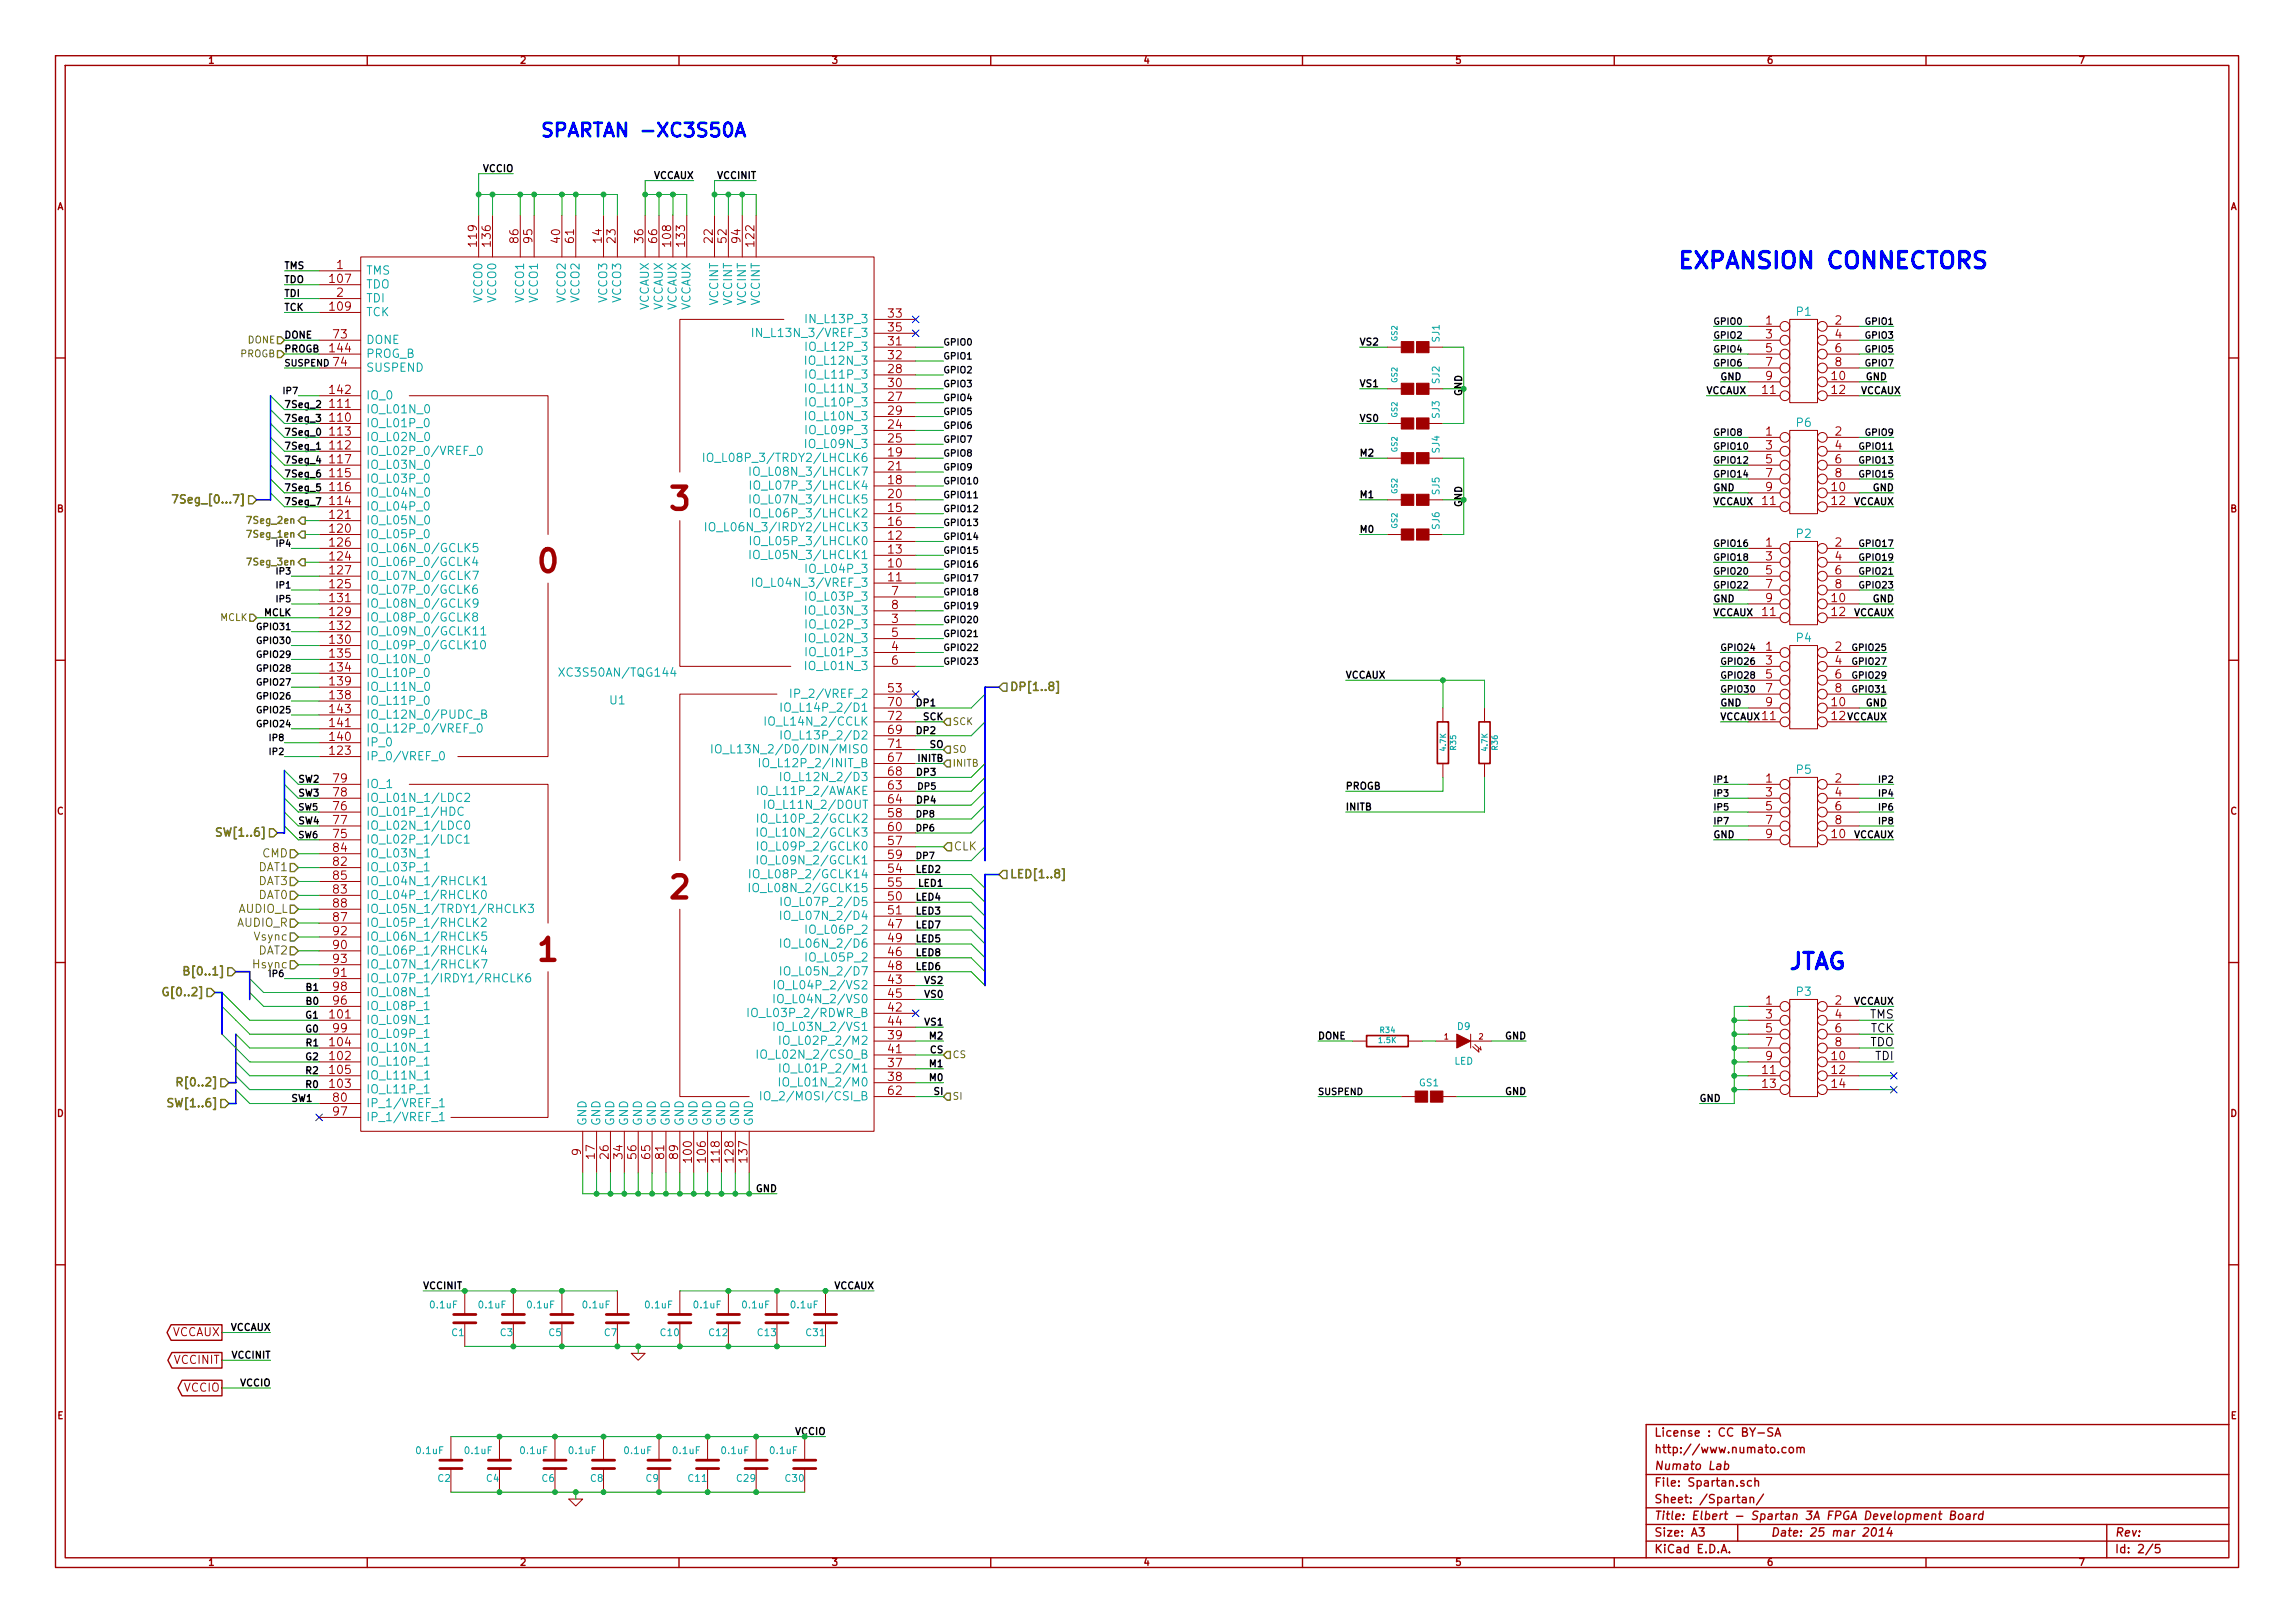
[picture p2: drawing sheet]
<svg xmlns="http://www.w3.org/2000/svg" width="420mm" height="297mm" viewBox="0 0 420 297" stroke-linecap="round" stroke-linejoin="round" font-family="sans-serif">
<defs><g id="words">
<g font-size="5.7" fill="#a00000">
<text x="122.9" y="93.5">3</text>
<text x="98.8" y="104.9">0</text>
<text x="122.9" y="164.6">2</text>
<text x="98.8" y="176.1">1</text>
</g>
<g font-size="4.2" fill="#00f">
<text x="307.3" y="49.3">EXPANSION CONNECTORS</text>
<text x="327.7" y="177.6">JTAG</text>
</g>
<text font-size="3.5" fill="#00f" x="99.1" y="25.2">SPARTAN -XC3S50A</text>
<g font-size="2.1" fill="#a00000">
<text x="87.4" y="45" transform="rotate(-90 87.4 45)">119</text>
<text x="89.9" y="45" transform="rotate(-90 89.9 45)">136</text>
<text x="95" y="44.4" transform="rotate(-90 95 44.4)">86</text>
<text x="97.5" y="44.4" transform="rotate(-90 97.5 44.4)">95</text>
<text x="102.6" y="44.4" transform="rotate(-90 102.6 44.4)">40</text>
<text x="105.2" y="44.4" transform="rotate(-90 105.2 44.4)">61</text>
<text x="110.2" y="44.4" transform="rotate(-90 110.2 44.4)">14</text>
<text x="112.8" y="44.4" transform="rotate(-90 112.8 44.4)">23</text>
<text x="117.9" y="44.4" transform="rotate(-90 117.9 44.4)">36</text>
<text x="120.4" y="44.4" transform="rotate(-90 120.4 44.4)">66</text>
<text x="122.9" y="45" transform="rotate(-90 122.9 45)">108</text>
<text x="125.5" y="45" transform="rotate(-90 125.5 45)">133</text>
<text x="130.6" y="44.4" transform="rotate(-90 130.6 44.4)">22</text>
<text x="133.1" y="44.4" transform="rotate(-90 133.1 44.4)">52</text>
<text x="135.6" y="44.4" transform="rotate(-90 135.6 44.4)">94</text>
<text x="138.2" y="45" transform="rotate(-90 138.2 45)">122</text>
<text x="60.5" y="51.9">107</text>
<text x="61.6" y="49.3">1</text>
<text x="60.5" y="56.9">109</text>
<text x="61.6" y="54.4">2</text>
<text x="162.7" y="58.2">33</text>
<text x="323.3" y="59.5">1</text>
<text x="336" y="59.5">2</text>
<text x="60.5" y="64.6">144</text>
<text x="61.1" y="62">73</text>
<text x="162.7" y="63.3">31</text>
<text x="162.7" y="65.8">32</text>
<text x="162.7" y="60.7">35</text>
<text x="323.3" y="62">3</text>
<text x="323.3" y="64.6">5</text>
<text x="336" y="62">4</text>
<text x="336" y="64.6">6</text>
<text x="61.1" y="67.1">74</text>
<text x="162.7" y="70.9">30</text>
<text x="162.7" y="68.4">28</text>
<text x="323.3" y="67.1">7</text>
<text x="323.3" y="69.6">9</text>
<text x="335.4" y="69.6">10</text>
<text x="336" y="67.1">8</text>
<text x="60.5" y="77.3">110</text>
<text x="60.5" y="74.7">111</text>
<text x="60.5" y="72.2">142</text>
<text x="162.7" y="73.4">27</text>
<text x="162.7" y="76">29</text>
<text x="322.7" y="72.2">11</text>
<text x="335.4" y="72.2">12</text>
<text x="60.5" y="82.3">112</text>
<text x="60.5" y="79.8">113</text>
<text x="162.7" y="78.5">24</text>
<text x="162.7" y="81.1">25</text>
<text x="162.7" y="83.6">19</text>
<text x="323.3" y="79.8">1</text>
<text x="323.3" y="82.3">3</text>
<text x="336" y="79.8">2</text>
<text x="336" y="82.3">4</text>
<text x="60.5" y="87.4">115</text>
<text x="60.5" y="90">116</text>
<text x="60.5" y="84.9">117</text>
<text x="162.7" y="86.1">21</text>
<text x="162.7" y="88.7">18</text>
<text x="323.3" y="84.9">5</text>
<text x="323.3" y="87.4">7</text>
<text x="323.3" y="90">9</text>
<text x="335.4" y="90">10</text>
<text x="336" y="84.9">6</text>
<text x="336" y="87.4">8</text>
<text x="60.5" y="95">121</text>
<text x="60.5" y="92.5">114</text>
<text x="162.7" y="91.2">20</text>
<text x="162.7" y="93.8">15</text>
<text x="322.7" y="92.5">11</text>
<text x="335.4" y="92.5">12</text>
<text x="60.5" y="97.6">120</text>
<text x="60.5" y="100.1">126</text>
<text x="162.7" y="98.8">12</text>
<text x="162.7" y="101.4">13</text>
<text x="162.7" y="96.3">16</text>
<text x="323.3" y="100.1">1</text>
<text x="336" y="100.1">2</text>
<text x="60.5" y="102.7">124</text>
<text x="60.5" y="107.7">125</text>
<text x="60.5" y="105.2">127</text>
<text x="162.7" y="103.9">10</text>
<text x="162.7" y="106.5">11</text>
<text x="323.3" y="102.7">3</text>
<text x="323.3" y="105.2">5</text>
<text x="323.3" y="107.7">7</text>
<text x="336" y="102.7">4</text>
<text x="336" y="105.2">6</text>
<text x="336" y="107.7">8</text>
<text x="60.5" y="110.3">131</text>
<text x="60.5" y="112.8">129</text>
<text x="163.2" y="109">7</text>
<text x="163.2" y="111.5">8</text>
<text x="322.7" y="112.8">11</text>
<text x="323.3" y="110.3">9</text>
<text x="335.4" y="110.3">10</text>
<text x="335.4" y="112.8">12</text>
<text x="60.5" y="117.9">130</text>
<text x="60.5" y="115.4">132</text>
<text x="163.2" y="114.1">3</text>
<text x="163.2" y="119.2">4</text>
<text x="163.2" y="116.6">5</text>
<text x="323.3" y="119.2">1</text>
<text x="336" y="119.2">2</text>
<text x="60.5" y="123">134</text>
<text x="60.5" y="120.4">135</text>
<text x="60.5" y="125.5">139</text>
<text x="163.2" y="121.7">6</text>
<text x="323.3" y="121.7">3</text>
<text x="323.3" y="124.2">5</text>
<text x="336" y="121.7">4</text>
<text x="336" y="124.2">6</text>
<text x="60.5" y="130.6">143</text>
<text x="60.5" y="128.1">138</text>
<text x="162.7" y="129.3">70</text>
<text x="162.7" y="131.9">72</text>
<text x="162.7" y="126.8">53</text>
<text x="322.7" y="131.9">11</text>
<text x="323.3" y="126.8">7</text>
<text x="323.3" y="129.3">9</text>
<text x="335.4" y="129.3">10</text>
<text x="335.4" y="131.9">12</text>
<text x="336" y="126.8">8</text>
<text x="60.5" y="135.7">140</text>
<text x="60.5" y="133.1">141</text>
<text x="162.7" y="136.9">71</text>
<text x="162.7" y="134.4">69</text>
<text x="60.5" y="138.2">123</text>
<text x="61.1" y="143.3">79</text>
<text x="162.7" y="139.5">67</text>
<text x="162.7" y="142">68</text>
<text x="323.3" y="143.3">1</text>
<text x="336" y="143.3">2</text>
<text x="61.1" y="148.4">76</text>
<text x="61.1" y="145.8">78</text>
<text x="162.7" y="144.6">63</text>
<text x="162.7" y="147.1">64</text>
<text x="162.7" y="149.6">58</text>
<text x="323.3" y="145.8">3</text>
<text x="323.3" y="148.4">5</text>
<text x="336" y="145.8">4</text>
<text x="336" y="148.4">6</text>
<text x="61.1" y="156">84</text>
<text x="61.1" y="153.5">75</text>
<text x="61.1" y="150.9">77</text>
<text x="162.7" y="152.2">60</text>
<text x="162.7" y="154.7">57</text>
<text x="323.3" y="150.9">7</text>
<text x="323.3" y="153.5">9</text>
<text x="335.4" y="153.5">10</text>
<text x="336" y="150.9">8</text>
<text x="61.1" y="158.5">82</text>
<text x="61.1" y="161.1">85</text>
<text x="162.7" y="159.8">54</text>
<text x="162.7" y="157.3">59</text>
<text x="61.1" y="163.6">83</text>
<text x="61.1" y="166.2">88</text>
<text x="162.7" y="164.9">50</text>
<text x="162.7" y="167.4">51</text>
<text x="162.7" y="162.3">55</text>
<text x="61.1" y="173.8">90</text>
<text x="61.1" y="171.2">92</text>
<text x="61.1" y="168.7">87</text>
<text x="162.7" y="170">47</text>
<text x="162.7" y="172.5">49</text>
<text x="61.1" y="178.9">91</text>
<text x="61.1" y="176.3">93</text>
<text x="162.7" y="175">46</text>
<text x="162.7" y="177.6">48</text>
<text x="61.1" y="183.9">96</text>
<text x="61.1" y="181.4">98</text>
<text x="162.7" y="185.2">42</text>
<text x="162.7" y="180.1">43</text>
<text x="162.7" y="182.7">45</text>
<text x="323.3" y="183.9">1</text>
<text x="336" y="183.9">2</text>
<text x="60.5" y="186.5">101</text>
<text x="60.5" y="191.6">104</text>
<text x="61.1" y="189">99</text>
<text x="162.7" y="187.7">44</text>
<text x="162.7" y="190.3">39</text>
<text x="323.3" y="186.5">3</text>
<text x="323.3" y="189">5</text>
<text x="323.3" y="191.6">7</text>
<text x="336" y="186.5">4</text>
<text x="336" y="189">6</text>
<text x="336" y="191.6">8</text>
<text x="60.5" y="194.1">102</text>
<text x="60.5" y="196.6">105</text>
<text x="162.7" y="192.8">41</text>
<text x="162.7" y="195.4">37</text>
<text x="162.7" y="197.9">38</text>
<text x="322.7" y="196.6">11</text>
<text x="323.3" y="194.1">9</text>
<text x="335.4" y="194.1">10</text>
<text x="335.4" y="196.6">12</text>
<text x="60.5" y="199.2">103</text>
<text x="61.1" y="201.7">80</text>
<text x="162.7" y="200.4">62</text>
<text x="322.7" y="199.2">13</text>
<text x="335.4" y="199.2">14</text>
<text x="61.1" y="204.3">97</text>
<text x="106.4" y="211.4" transform="rotate(-90 106.4 211.4)">9</text>
<text x="109" y="212" transform="rotate(-90 109 212)">17</text>
<text x="111.5" y="212" transform="rotate(-90 111.5 212)">26</text>
<text x="114" y="212" transform="rotate(-90 114 212)">34</text>
<text x="116.6" y="212" transform="rotate(-90 116.6 212)">56</text>
<text x="119.1" y="212" transform="rotate(-90 119.1 212)">65</text>
<text x="121.7" y="212" transform="rotate(-90 121.7 212)">81</text>
<text x="124.2" y="212" transform="rotate(-90 124.2 212)">89</text>
<text x="126.7" y="212.6" transform="rotate(-90 126.7 212.6)">100</text>
<text x="129.3" y="212.6" transform="rotate(-90 129.3 212.6)">106</text>
<text x="131.8" y="212.6" transform="rotate(-90 131.8 212.6)">118</text>
<text x="134.4" y="212.6" transform="rotate(-90 134.4 212.6)">128</text>
<text x="136.9" y="212.6" transform="rotate(-90 136.9 212.6)">137</text>
<text x="31.4" y="244.6">VCCAUX</text>
<text x="31.9" y="249.7">VCCINIT</text>
<text x="33.6" y="254.8">VCCIO</text>
<text x="302.9" y="263">License : CC BY-SA</text>
<text x="302.9" y="269.1">Numato Lab</text>
<text x="302.9" y="266.1">http://www.numato.com</text>
<text x="302.9" y="272.1">File: Spartan.sch</text>
<text x="302.9" y="275.2">Sheet: /Spartan/</text>
<text x="302.9" y="281.3">Size: A3</text>
<text x="302.9" y="278.2">Title: Elbert - Spartan 3A FPGA Development Board</text>
<text x="324.2" y="281.3">Date: 25 mar 2014</text>
<text x="387.2" y="281.3">Rev:</text>
<text x="302.9" y="284.3">KiCad E.D.A.</text>
<text x="387.2" y="284.3">Id: 2/5</text>
</g>
<g font-size="2.1" fill="#00a0a0">
<text x="67.1" y="50.3">TMS</text>
<text x="67.1" y="52.9">TDO</text>
<text x="67.1" y="55.4">TDI</text>
<text x="67.1" y="57.9">TCK</text>
<text x="88.4" y="55.4" transform="rotate(-90 88.4 55.4)">VCCO0</text>
<text x="90.9" y="55.4" transform="rotate(-90 90.9 55.4)">VCCO0</text>
<text x="96" y="55.4" transform="rotate(-90 96 55.4)">VCCO1</text>
<text x="98.6" y="55.4" transform="rotate(-90 98.6 55.4)">VCCO1</text>
<text x="103.6" y="55.4" transform="rotate(-90 103.6 55.4)">VCCO2</text>
<text x="106.2" y="55.4" transform="rotate(-90 106.2 55.4)">VCCO2</text>
<text x="111.3" y="55.4" transform="rotate(-90 111.3 55.4)">VCCO3</text>
<text x="113.8" y="55.4" transform="rotate(-90 113.8 55.4)">VCCO3</text>
<text x="118.9" y="57" transform="rotate(-90 118.9 57)">VCCAUX</text>
<text x="121.4" y="57" transform="rotate(-90 121.4 57)">VCCAUX</text>
<text x="124" y="57" transform="rotate(-90 124 57)">VCCAUX</text>
<text x="126.5" y="57" transform="rotate(-90 126.5 57)">VCCAUX</text>
<text x="131.6" y="55.9" transform="rotate(-90 131.6 55.9)">VCCINT</text>
<text x="134.1" y="55.9" transform="rotate(-90 134.1 55.9)">VCCINT</text>
<text x="136.7" y="55.9" transform="rotate(-90 136.7 55.9)">VCCINT</text>
<text x="139.2" y="55.9" transform="rotate(-90 139.2 55.9)">VCCINT</text>
<text x="148.3" y="59.2">IN_L13P_3</text>
<text x="328.9" y="57.9">P1</text>
<text x="67.1" y="63">DONE</text>
<text x="67.1" y="65.6">PROG_B</text>
<text x="139.5" y="61.8">IN_L13N_3/VREF_3</text>
<text x="148.2" y="64.3">IO_L12P_3</text>
<text x="67.1" y="68.1">SUSPEND</text>
<text x="148" y="71.9">IO_L11N_3</text>
<text x="148" y="66.8">IO_L12N_3</text>
<text x="148.2" y="69.4">IO_L11P_3</text>
<text x="67.1" y="75.7">IO_L01N_0</text>
<text x="67.1" y="73.2">IO_0</text>
<text x="148" y="77">IO_L10N_3</text>
<text x="148.2" y="74.5">IO_L10P_3</text>
<text x="67.1" y="78.3">IO_L01P_0</text>
<text x="67.1" y="83.3">IO_L02P_0/VREF_0</text>
<text x="67.1" y="80.8">IO_L02N_0</text>
<text x="148" y="82.1">IO_L09N_3</text>
<text x="148.2" y="79.5">IO_L09P_3</text>
<text x="328.9" y="78.2">P6</text>
<text x="67.1" y="88.4">IO_L03P_0</text>
<text x="67.1" y="85.9">IO_L03N_0</text>
<text x="131.6" y="84.6">IO_L08P_3/TRDY2/LHCLK6</text>
<text x="139.1" y="87.2">IO_L08N_3/LHCLK7</text>
<text x="139.2" y="89.7">IO_L07P_3/LHCLK4</text>
<text x="67.1" y="93.5">IO_L04P_0</text>
<text x="67.1" y="91">IO_L04N_0</text>
<text x="139.1" y="92.2">IO_L07N_3/LHCLK5</text>
<text x="139.2" y="94.8">IO_L06P_3/LHCLK2</text>
<text x="67.1" y="98.6">IO_L05P_0</text>
<text x="67.1" y="96">IO_L05N_0</text>
<text x="67.1" y="101.1">IO_L06N_0/GCLK5</text>
<text x="132.2" y="97.3">IO_L06N_3/IRDY2/LHCLK3</text>
<text x="139.2" y="99.9">IO_L05P_3/LHCLK0</text>
<text x="328.9" y="98.5">P2</text>
<text x="67.1" y="103.7">IO_L06P_0/GCLK4</text>
<text x="67.1" y="106.2">IO_L07N_0/GCLK7</text>
<text x="139.1" y="102.4">IO_L05N_3/LHCLK1</text>
<text x="139.4" y="107.5">IO_L04N_3/VREF_3</text>
<text x="148.2" y="104.9">IO_L04P_3</text>
<text x="67.1" y="111.3">IO_L08N_0/GCLK9</text>
<text x="67.1" y="108.7">IO_L07P_0/GCLK6</text>
<text x="67.1" y="113.8">IO_L08P_0/GCLK8</text>
<text x="148" y="112.6">IO_L03N_3</text>
<text x="148.2" y="110">IO_L03P_3</text>
<text x="67.1" y="118.9">IO_L09P_0/GCLK10</text>
<text x="67.1" y="116.4">IO_L09N_0/GCLK11</text>
<text x="148" y="117.6">IO_L02N_3</text>
<text x="148.2" y="115.1">IO_L02P_3</text>
<text x="328.9" y="117.6">P4</text>
<text x="67.1" y="124">IO_L10P_0</text>
<text x="67.1" y="121.4">IO_L10N_0</text>
<text x="103.2" y="123.9">XC3S50AN/TQG144</text>
<text x="148" y="122.7">IO_L01N_3</text>
<text x="148.2" y="120.2">IO_L01P_3</text>
<text x="67.1" y="131.6">IO_L12N_0/PUDC_B</text>
<text x="67.1" y="129.1">IO_L11P_0</text>
<text x="67.1" y="126.5">IO_L11N_0</text>
<text x="111.7" y="129">U1</text>
<text x="144.9" y="130.3">IO_L14P_2/D1</text>
<text x="146" y="127.8">IP_2/VREF_2</text>
<text x="67.1" y="136.7">IP_0</text>
<text x="67.1" y="134.1">IO_L12P_0/VREF_0</text>
<text x="134.5" y="138">IO_L13N_2/D0/DIN/MISO</text>
<text x="141.6" y="132.9">IO_L14N_2/CCLK</text>
<text x="144.9" y="135.4">IO_L13P_2/D2</text>
<text x="67.1" y="139.2">IP_0/VREF_0</text>
<text x="140.8" y="140.5">IO_L12P_2/INIT_B</text>
<text x="144.7" y="143">IO_L12N_2/D3</text>
<text x="328.9" y="141.7">P5</text>
<text x="67.1" y="149.4">IO_L01P_1/HDC</text>
<text x="67.1" y="146.8">IO_L01N_1/LDC2</text>
<text x="67.1" y="144.3">IO_1</text>
<text x="139.5" y="145.6">IO_L11P_2/AWAKE</text>
<text x="141.4" y="148.1">IO_L11N_2/DOUT</text>
<text x="67.1" y="154.5">IO_L02P_1/LDC1</text>
<text x="67.1" y="151.9">IO_L02N_1/LDC0</text>
<text x="140.3" y="153.2">IO_L10N_2/GCLK3</text>
<text x="140.4" y="155.7">IO_L09P_2/GCLK0</text>
<text x="140.4" y="150.7">IO_L10P_2/GCLK2</text>
<text x="67.1" y="159.5">IO_L03P_1</text>
<text x="67.1" y="157">IO_L03N_1</text>
<text x="139.2" y="160.8">IO_L08P_2/GCLK14</text>
<text x="140.3" y="158.3">IO_L09N_2/GCLK1</text>
<text x="67.1" y="164.6">IO_L04P_1/RHCLK0</text>
<text x="67.1" y="162.1">IO_L04N_1/RHCLK1</text>
<text x="67.1" y="167.2">IO_L05N_1/TRDY1/RHCLK3</text>
<text x="139.1" y="163.4">IO_L08N_2/GCLK15</text>
<text x="144.9" y="165.9">IO_L07P_2/D5</text>
<text x="67.1" y="172.2">IO_L06N_1/RHCLK5</text>
<text x="67.1" y="169.7">IO_L05P_1/RHCLK2</text>
<text x="144.7" y="168.4">IO_L07N_2/D4</text>
<text x="144.7" y="173.5">IO_L06N_2/D6</text>
<text x="148.2" y="171">IO_L06P_2</text>
<text x="67.1" y="174.8">IO_L06P_1/RHCLK4</text>
<text x="67.1" y="179.9">IO_L07P_1/IRDY1/RHCLK6</text>
<text x="67.1" y="177.3">IO_L07N_1/RHCLK7</text>
<text x="144.7" y="178.6">IO_L05N_2/D7</text>
<text x="148.2" y="176.1">IO_L05P_2</text>
<text x="67.1" y="184.9">IO_L08P_1</text>
<text x="67.1" y="182.4">IO_L08N_1</text>
<text x="143.4" y="183.7">IO_L04N_2/VS0</text>
<text x="143.5" y="181.1">IO_L04P_2/VS2</text>
<text x="328.9" y="182.3">P3</text>
<text x="67.1" y="190">IO_L09P_1</text>
<text x="67.1" y="187.5">IO_L09N_1</text>
<text x="138.3" y="186.2">IO_L03P_2/RDWR_B</text>
<text x="143.4" y="188.8">IO_L03N_2/VS1</text>
<text x="144.6" y="191.3">IO_L02P_2/M2</text>
<text x="67.1" y="195.1">IO_L10P_1</text>
<text x="67.1" y="192.6">IO_L10N_1</text>
<text x="67.1" y="197.6">IO_L11N_1</text>
<text x="140.1" y="193.8">IO_L02N_2/CSO_B</text>
<text x="144.6" y="196.4">IO_L01P_2/M1</text>
<text x="67.1" y="202.7">IP_1/VREF_1</text>
<text x="67.1" y="200.2">IO_L11P_1</text>
<text x="141.6" y="201.5">IO_2/MOSI/CSI_B</text>
<text x="144.5" y="198.9">IO_L01N_2/M0</text>
<text x="67.1" y="205.3">IP_1/VREF_1</text>
<text x="107.4" y="206" transform="rotate(-90 107.4 206)">GND</text>
<text x="110" y="206" transform="rotate(-90 110 206)">GND</text>
<text x="112.5" y="206" transform="rotate(-90 112.5 206)">GND</text>
<text x="115.1" y="206" transform="rotate(-90 115.1 206)">GND</text>
<text x="117.6" y="206" transform="rotate(-90 117.6 206)">GND</text>
<text x="120.1" y="206" transform="rotate(-90 120.1 206)">GND</text>
<text x="122.7" y="206" transform="rotate(-90 122.7 206)">GND</text>
<text x="125.2" y="206" transform="rotate(-90 125.2 206)">GND</text>
<text x="127.8" y="206" transform="rotate(-90 127.8 206)">GND</text>
<text x="130.3" y="206" transform="rotate(-90 130.3 206)">GND</text>
<text x="132.8" y="206" transform="rotate(-90 132.8 206)">GND</text>
<text x="135.4" y="206" transform="rotate(-90 135.4 206)">GND</text>
<text x="137.9" y="206" transform="rotate(-90 137.9 206)">GND</text>
</g>
<g font-size="2.1" fill="#808000">
<text x="33.3" y="92.2">7Seg_[0...7]</text>
<text x="184.9" y="126.5">DP[1..8]</text>
<text x="40.5" y="153.2">SW[1..6]</text>
<text x="174.6" y="155.7">CLK</text>
<text x="47.2" y="159.5">DAT1</text>
<text x="48" y="157">CMD</text>
<text x="184.9" y="160.8">LED[1..8]</text>
<text x="43.5" y="167.1">AUDIO_L</text>
<text x="47.2" y="162.1">DAT3</text>
<text x="47.2" y="164.6">DAT0</text>
<text x="43.3" y="169.7">AUDIO_R</text>
<text x="46.6" y="172.2">Vsync</text>
<text x="34.7" y="178.6">B[0..1]</text>
<text x="46.4" y="177.3">Hsync</text>
<text x="47.2" y="174.8">DAT2</text>
<text x="30.8" y="182.4">G[0..2]</text>
<text x="31.6" y="202.7">SW[1..6]</text>
<text x="33.5" y="198.9">R[0..2]</text>
</g>
<g font-size="2.1">
<text x="342.2" y="186.5">TMS</text>
<text x="342.2" y="191.6">TDO</text>
<text x="342.3" y="189">TCK</text>
<text x="343.3" y="194.1">TDI</text>
</g>
<g font-size="1.8" fill="#a00000">
<text x="38.2" y="11.7">1</text>
<text x="95.3" y="11.7">2</text>
<text x="152.4" y="11.7">3</text>
<text x="209.4" y="11.7">4</text>
<text x="266.5" y="11.7">5</text>
<text x="323.6" y="11.7">6</text>
<text x="380.7" y="11.7">7</text>
<text x="10.4" y="38.5">A</text>
<text x="408.3" y="38.5">A</text>
<text x="10.4" y="93.8">B</text>
<text x="408.3" y="93.8">B</text>
<text x="10.4" y="149.1">C</text>
<text x="408.3" y="149.1">C</text>
<text x="10.4" y="204.5">D</text>
<text x="408.3" y="204.5">D</text>
<text x="10.5" y="259.8">E</text>
<text x="408.4" y="259.8">E</text>
<text x="38.2" y="286.6">1</text>
<text x="95.3" y="286.6">2</text>
<text x="152.4" y="286.6">3</text>
<text x="209.4" y="286.6">4</text>
<text x="266.5" y="286.6">5</text>
<text x="323.6" y="286.6">6</text>
<text x="380.7" y="286.6">7</text>
</g>
<g font-size="1.8">
<text x="88.4" y="31.5">VCCIO</text>
<text x="119.5" y="32.8">VCCAUX</text>
<text x="131.3" y="32.8">VCCINIT</text>
<text x="52.1" y="51.9">TDO</text>
<text x="52.1" y="49.3">TMS</text>
<text x="52.1" y="56.9">TCK</text>
<text x="52.1" y="54.4">TDI</text>
<text x="52.1" y="62">DONE</text>
<text x="52.1" y="64.6">PROGB</text>
<text x="248.9" y="63.3">VS2</text>
<text x="248.9" y="70.9">VS1</text>
<text x="315" y="69.6">GND</text>
<text x="341.5" y="69.6">GND</text>
<text x="52.1" y="77.3">7Seg_3</text>
<text x="52.1" y="74.7">7Seg_2</text>
<text x="248.9" y="77.3">VS0</text>
<text x="267.7" y="72.6" transform="rotate(-90 267.7 72.6)">GND</text>
<text x="312.4" y="72.2">VCCAUX</text>
<text x="340.5" y="72.2">VCCAUX</text>
<text x="52.1" y="82.3">7Seg_1</text>
<text x="52.1" y="79.8">7Seg_0</text>
<text x="248.9" y="83.6">M2</text>
<text x="52.1" y="87.4">7Seg_6</text>
<text x="52.1" y="90">7Seg_5</text>
<text x="52.1" y="84.9">7Seg_4</text>
<text x="313.7" y="90">GND</text>
<text x="342.8" y="90">GND</text>
<text x="52.1" y="92.5">7Seg_7</text>
<text x="248.9" y="91.2">M1</text>
<text x="267.7" y="92.9" transform="rotate(-90 267.7 92.9)">GND</text>
<text x="313.7" y="92.5">VCCAUX</text>
<text x="339.2" y="92.5">VCCAUX</text>
<text x="248.9" y="97.6">M0</text>
<text x="48.2" y="112.8">MCLK</text>
<text x="313.7" y="110.3">GND</text>
<text x="313.7" y="112.8">VCCAUX</text>
<text x="339.2" y="112.8">VCCAUX</text>
<text x="342.8" y="110.3">GND</text>
<text x="246.4" y="124.2">VCCAUX</text>
<text x="167.6" y="129.3">DP1</text>
<text x="169" y="131.9">SCK</text>
<text x="315" y="129.3">GND</text>
<text x="315" y="131.9">VCCAUX</text>
<text x="338" y="131.9">VCCAUX</text>
<text x="341.5" y="129.3">GND</text>
<text x="167.6" y="134.4">DP2</text>
<text x="170.2" y="136.9">SO</text>
<text x="54.6" y="143.3">SW2</text>
<text x="168" y="142">DP3</text>
<text x="168.1" y="139.5">INITB</text>
<text x="54.6" y="145.8">SW3</text>
<text x="168" y="147.1">DP4</text>
<text x="246.4" y="144.6">PROGB</text>
<text x="246.4" y="148.4">INITB</text>
<text x="54.6" y="150.9">SW4</text>
<text x="313.7" y="153.5">GND</text>
<text x="339.2" y="153.5">VCCAUX</text>
<text x="167.6" y="159.8">LED2</text>
<text x="167.6" y="164.9">LED4</text>
<text x="167.6" y="167.4">LED3</text>
<text x="168.2" y="162.3">LED1</text>
<text x="167.6" y="170">LED7</text>
<text x="167.6" y="172.5">LED5</text>
<text x="167.6" y="177.6">LED6</text>
<text x="167.6" y="175">LED8</text>
<text x="56.2" y="181.4">B1</text>
<text x="56.2" y="183.9">B0</text>
<text x="169.4" y="182.7">VS0</text>
<text x="169.4" y="180.1">VS2</text>
<text x="339.2" y="183.9">VCCAUX</text>
<text x="55.9" y="186.5">G1</text>
<text x="55.9" y="189">G0</text>
<text x="56.2" y="191.6">R1</text>
<text x="169.4" y="187.7">VS1</text>
<text x="170.3" y="190.3">M2</text>
<text x="241.3" y="190.3">DONE</text>
<text x="275.5" y="190.3">GND</text>
<text x="55.9" y="194.1">G2</text>
<text x="55.9" y="196.6">R2</text>
<text x="170.3" y="192.8">CS</text>
<text x="170.3" y="197.9">M0</text>
<text x="170.3" y="195.4">M1</text>
<text x="53.3" y="201.7">SW1</text>
<text x="55.9" y="199.2">R0</text>
<text x="171" y="200.4">SI</text>
<text x="275.5" y="200.4">GND</text>
<text x="311.1" y="201.7">GND</text>
<text x="138.3" y="218.2">GND</text>
<text x="77.5" y="236">VCCINIT</text>
<text x="152.6" y="236">VCCAUX</text>
<text x="42.1" y="243.6">VCCAUX</text>
<text x="42.4" y="248.7">VCCINIT</text>
<text x="43.9" y="253.8">VCCIO</text>
<text x="145.5" y="262.7">VCCIO</text>
</g>
<g font-size="1.8" fill="#808000">
<text x="43.9" y="65.4">PROGB</text>
<text x="45.3" y="62.9">DONE</text>
<text x="45.8" y="95.9">7Seg_2en</text>
<text x="45.8" y="98.5">7Seg_1en</text>
<text x="45.8" y="103.5">7Seg_3en</text>
<text x="40.2" y="113.7">MCLK</text>
<text x="174.4" y="132.8">SCK</text>
<text x="174.4" y="137.8">SO</text>
<text x="174.4" y="140.4">INITB</text>
<text x="174.4" y="193.7">CS</text>
<text x="174.4" y="201.3">SI</text>
</g>
<g font-size="1.8" fill="#00a0a0">
<text x="263.6" y="62.6" transform="rotate(-90 263.6 62.6)">SJ1</text>
<text x="263.6" y="70.2" transform="rotate(-90 263.6 70.2)">SJ2</text>
<text x="263.6" y="76.5" transform="rotate(-90 263.6 76.5)">SJ3</text>
<text x="263.6" y="82.9" transform="rotate(-90 263.6 82.9)">SJ4</text>
<text x="263.6" y="90.5" transform="rotate(-90 263.6 90.5)">SJ5</text>
<text x="263.6" y="96.9" transform="rotate(-90 263.6 96.9)">SJ6</text>
<text x="266.9" y="188.6">D9</text>
<text x="266.2" y="194.9">LED</text>
<text x="259.9" y="198.9">GS1</text>
<text x="78.9" y="239.5">0.1uF</text>
<text x="87.8" y="239.5">0.1uF</text>
<text x="96.6" y="239.5">0.1uF</text>
<text x="106.8" y="239.5">0.1uF</text>
<text x="118.2" y="239.5">0.1uF</text>
<text x="127.1" y="239.5">0.1uF</text>
<text x="136" y="239.5">0.1uF</text>
<text x="144.9" y="239.5">0.1uF</text>
<text x="82.7" y="244.6">C1</text>
<text x="91.6" y="244.6">C3</text>
<text x="100.5" y="244.6">C5</text>
<text x="110.7" y="244.6">C7</text>
<text x="121" y="244.6">C10</text>
<text x="129.9" y="244.6">C12</text>
<text x="138.8" y="244.6">C13</text>
<text x="147.7" y="244.6">C31</text>
<text x="76.3" y="266.2">0.1uF</text>
<text x="85.2" y="266.2">0.1uF</text>
<text x="95.4" y="266.2">0.1uF</text>
<text x="104.3" y="266.2">0.1uF</text>
<text x="114.4" y="266.2">0.1uF</text>
<text x="123.3" y="266.2">0.1uF</text>
<text x="132.2" y="266.2">0.1uF</text>
<text x="141.1" y="266.2">0.1uF</text>
<text x="80.2" y="271.3">C2</text>
<text x="89.1" y="271.3">C4</text>
<text x="99.2" y="271.3">C6</text>
<text x="108.1" y="271.3">C8</text>
<text x="118.3" y="271.3">C9</text>
<text x="126.1" y="271.3">C11</text>
<text x="135" y="271.3">C29</text>
<text x="143.8" y="271.3">C30</text>
</g>
<g font-size="1.7">
<text x="313.7" y="59.5">GPIO0</text>
<text x="341.6" y="59.5">GPIO1</text>
<text x="172.7" y="63.3">GPIO0</text>
<text x="172.7" y="65.8">GPIO1</text>
<text x="313.7" y="62">GPIO2</text>
<text x="313.7" y="64.6">GPIO4</text>
<text x="341.6" y="62">GPIO3</text>
<text x="341.6" y="64.6">GPIO5</text>
<text x="52.1" y="67.1">SUSPEND</text>
<text x="172.7" y="68.4">GPIO2</text>
<text x="172.7" y="70.9">GPIO3</text>
<text x="313.7" y="67.1">GPIO6</text>
<text x="341.6" y="67.1">GPIO7</text>
<text x="52.1" y="72.2">IP7</text>
<text x="172.7" y="73.4">GPIO4</text>
<text x="172.7" y="76">GPIO5</text>
<text x="172.7" y="78.5">GPIO6</text>
<text x="172.7" y="81.1">GPIO7</text>
<text x="172.7" y="83.6">GPIO8</text>
<text x="313.7" y="79.8">GPIO8</text>
<text x="313.7" y="82.3">GPIO10</text>
<text x="340.7" y="82.3">GPIO11</text>
<text x="341.6" y="79.8">GPIO9</text>
<text x="172.7" y="86.1">GPIO9</text>
<text x="172.7" y="88.7">GPIO10</text>
<text x="313.7" y="84.9">GPIO12</text>
<text x="313.7" y="87.4">GPIO14</text>
<text x="340.7" y="84.9">GPIO13</text>
<text x="340.7" y="87.4">GPIO15</text>
<text x="172.7" y="91.2">GPIO11</text>
<text x="172.7" y="93.8">GPIO12</text>
<text x="50.9" y="100.1">IP4</text>
<text x="172.7" y="96.3">GPIO13</text>
<text x="172.7" y="98.8">GPIO14</text>
<text x="172.7" y="101.4">GPIO15</text>
<text x="313.7" y="100.1">GPIO16</text>
<text x="340.7" y="100.1">GPIO17</text>
<text x="50.9" y="107.7">IP1</text>
<text x="50.9" y="105.2">IP3</text>
<text x="172.7" y="103.9">GPIO16</text>
<text x="172.7" y="106.5">GPIO17</text>
<text x="313.7" y="102.7">GPIO18</text>
<text x="313.7" y="105.2">GPIO20</text>
<text x="313.7" y="107.7">GPIO22</text>
<text x="340.7" y="102.7">GPIO19</text>
<text x="340.7" y="105.2">GPIO21</text>
<text x="340.7" y="107.7">GPIO23</text>
<text x="50.9" y="110.3">IP5</text>
<text x="172.7" y="109">GPIO18</text>
<text x="172.7" y="111.5">GPIO19</text>
<text x="47.3" y="117.9">GPIO30</text>
<text x="47.3" y="115.4">GPIO31</text>
<text x="172.7" y="114.1">GPIO20</text>
<text x="172.7" y="116.6">GPIO21</text>
<text x="172.7" y="119.2">GPIO22</text>
<text x="315" y="119.2">GPIO24</text>
<text x="339.4" y="119.2">GPIO25</text>
<text x="47.3" y="125.5">GPIO27</text>
<text x="47.3" y="123">GPIO28</text>
<text x="47.3" y="120.4">GPIO29</text>
<text x="172.7" y="121.7">GPIO23</text>
<text x="315" y="124.2">GPIO28</text>
<text x="315" y="121.7">GPIO26</text>
<text x="339.4" y="124.2">GPIO29</text>
<text x="339.4" y="121.7">GPIO27</text>
<text x="47.3" y="130.6">GPIO25</text>
<text x="47.3" y="128.1">GPIO26</text>
<text x="315" y="126.8">GPIO30</text>
<text x="339.4" y="126.8">GPIO31</text>
<text x="47.3" y="133.1">GPIO24</text>
<text x="49.6" y="135.7">IP8</text>
<text x="49.6" y="138.2">IP2</text>
<text x="313.7" y="143.3">IP1</text>
<text x="344.2" y="143.3">IP2</text>
<text x="54.6" y="148.4">SW5</text>
<text x="167.6" y="149.6">DP8</text>
<text x="168.2" y="144.6">DP5</text>
<text x="313.7" y="145.8">IP3</text>
<text x="313.7" y="148.4">IP5</text>
<text x="344.2" y="145.8">IP4</text>
<text x="344.2" y="148.4">IP6</text>
<text x="54.6" y="153.5">SW6</text>
<text x="167.6" y="152.2">DP6</text>
<text x="313.7" y="150.9">IP7</text>
<text x="344.2" y="150.9">IP8</text>
<text x="167.6" y="157.3">DP7</text>
<text x="49.6" y="178.9">IP6</text>
<text x="241.3" y="200.4">SUSPEND</text>
</g>
<g font-size="1.4" fill="#00a0a0">
<text x="255.9" y="62.4" transform="rotate(-90 255.9 62.4)">GS2</text>
<text x="255.9" y="70" transform="rotate(-90 255.9 70)">GS2</text>
<text x="255.9" y="76.4" transform="rotate(-90 255.9 76.4)">GS2</text>
<text x="255.9" y="82.7" transform="rotate(-90 255.9 82.7)">GS2</text>
<text x="255.9" y="90.3" transform="rotate(-90 255.9 90.3)">GS2</text>
<text x="255.9" y="96.7" transform="rotate(-90 255.9 96.7)">GS2</text>
<text x="264.8" y="137.4" transform="rotate(-90 264.8 137.4)">4.7K</text>
<text x="266.6" y="137.2" transform="rotate(-90 266.6 137.2)">R35</text>
<text x="272.4" y="137.4" transform="rotate(-90 272.4 137.4)">4.7K</text>
<text x="274.2" y="137.2" transform="rotate(-90 274.2 137.2)">R36</text>
<text x="252.5" y="190.9">1.5K</text>
<text x="252.7" y="189.1">R34</text>
</g>
<g font-size="1.4" fill="#a00000">
<text x="264.4" y="190.3">1</text>
<text x="270.8" y="190.3">2</text>
</g>
</g></defs>
<g fill="none" stroke="#a00000" stroke-width=".25">
<path d="M10.2 10.2h399.6v276.7h-399.6zM11.9 12h396.2v273.1h-396.2zM67.2 10.2v1.8M124.3 10.2v1.8M181.4 10.2v1.8M238.5 10.2v1.8M295.5 10.2v1.8M352.6 10.2v1.8M10.2 65.5h1.7M408.1 65.5h1.7M10.2 120.8h1.7M408.1 120.8h1.7"/>
<path d="M10.2 176.2h1.7M408.1 176.2h1.7M10.2 231.5h1.7M408.1 231.5h1.7M31.3 242.5h9.3v2.8h-9.3l-.7-1.4zM31.5 247.5h9.1v2.9h-9.1l-.8-1.4zM33.3 252.6h7.3v2.9h-7.3l-.7-1.5zM301.4 269.9h106.7M301.4 276h106.7M301.4 279h106.7M311 279.6h1l-.5 .6 .4 .2v.6l-.2 .1-.7-.1M315.8 268l.4-.1 .2 .2v.6l-.3 .2h-.4"/>
<path d="M315.8 267.4l-.1 1.5M318.1 279v3.1M319 274.1h.6l.1 .9M319.7 274.4l-.5 .1a.3 .3 0 0 0-.3 .3 .3 .3 0 0 0 .3 .2h.5M320.4 274.2l.1-.1a.36 .36 0 0 1 .6 .2v.7M320.4 274v1M320.6 271.1l-.4-.1-.3 .3 .1 .6 .2 .1 .4-.1M321.3 271.1h.1a.36 .36 0 0 1 .5 .1v.8M321.3 270.5v1.5M321.8 262.3h1.2M322.9 273.4l-1.3 2M324.5 261.4a.62 .62 0 0 0-.8 .1v.4l.8 .4v.3l-.3 .3-.6-.1"/>
<path d="M325 262.9l.5-1.6 .5 1.6M325.1 262.4h.7M327 265l-.5-.1-.3 .3 .1 .6 .2 .1 .5-.1M327.6 265l.2-.1 .5 .1v.8l-.3 .1-.4-.1zM329 265h.1a.36 .36 0 0 1 .5 .1v.8M329 264.9v1M329.6 265.1a.35 .35 0 0 1 .4-.2 .35 .35 0 0 1 .3 .2v.8M342.8 279.8l.4-.2a.88 .88 0 0 1-.3 1.5l-.3-.2a1.19 1.19 0 0 1 .2-1.1zM346 279.5l-.5 1.1h.9M352.3 277.6l.8-.1-.1-.3h-.5l-.2 .7 .2 .2 .4-.1M353.7 277.2l.3-.1 .3 .1v.9M353.8 277.1l-.2 1"/>
<path d="M354.9 277.1h.6M355.2 276.6l-.2 1.3 .4 .2M357.1 277.3l.7-.1 .2-.2v-.3l-.3-.1h-.5l-.2 1.5 .9-.1 .1-.4-.3-.3M358.7 277.2l.2-.1 .4 .1v.6l-.3 .3-.4-.1zM360 277.2h.6v.9M360.7 277.5h-.5a.35 .35 0 0 0-.3 .5h.7M361.4 277.1l-.1 1M361.9 277.1l-.3 .1-.2 .2M363 277.2l-.1-.1a.52 .52 0 0 0-.6 .3v.6l.2 .1 .4-.1M363.1 276.6l-.2 1.5M385.7 279v6.1M408.1 260.7h-106.7v24.4"/>
<path d="M67.2 285.1v1.8M124.3 285.1v1.8M181.4 285.1v1.8M238.5 285.1v1.8M295.5 285.1v1.8M301.4 282.1h106.7M315.1 284.2l.5-1.5 .5 1.5M315.2 283.8h.8M316.6 284.1v.1M344 281.1h.9M344.1 280l.5-.4-.2 1.5M346.3 280.1l-.1 1"/>
<path d="M352.6 285.1v1.8M394.1 282.6l-1.3 2M395.4 282.7h-.8v.7l.2-.2 .5 .1 .2 .3-.1 .5-.3 .1-.5-.1"/>
</g>
<g fill="none" stroke="#a00000" stroke-width=".18">
<path d="M87.6 39.4v7.6M90.2 39.4v7.6M95.2 39.4v7.6M97.8 39.4v7.6M102.9 39.4v7.6M105.4 39.4v7.6M110.5 39.4v7.6M113 39.4v7.6M118.1 39.4v7.6M120.6 39.4v7.6M123.2 39.4v7.6M125.7 39.4v7.6"/>
<path d="M130.8 39.4v7.6M133.3 39.4v7.6M135.9 39.4v7.6M138.4 39.4v7.6M58.4 49.6h7.6M58.4 54.6h7.6M58.4 52.1h7.6M58.4 57.2h7.6M66 47h94v160h-94zM143.5 58.5h-19v27.9M160 58.5h7.6M320 59.7h5.9"/>
<path d="M327.7 58.5h5v15.2h-5zM334.5 59.7h5.9M58.4 77.5h7.6M58.4 62.3h7.6M58.4 67.3h7.6M58.4 75h7.6M58.4 72.4h7.6M58.4 64.8h7.6M74.9 72.4h25.4v25.4M160 71.2h7.6M160 63.5h7.6M160 66.1h7.6"/>
<path d="M160 78.8h7.6M160 61h7.6M160 73.7h7.6M160 68.6h7.6M160 76.2h7.6M254 77.5h2.5M254 71.2h2.5M254 63.5h2.5M261.6 77.5h2.6M261.6 71.2h2.6M261.6 63.5h2.6M320 62.3h5.9"/>
<path d="M320 67.3h5.9M320 72.4h5.9M320 64.8h5.9M320 69.9h5.9M327.7 78.8h5v15.2h-5zM334.5 62.3h5.9M334.5 67.3h5.9M334.5 72.4h5.9M334.5 64.8h5.9M334.5 69.9h5.9M58.4 97.8h7.6M58.4 95.3h7.6"/>
<path d="M58.4 82.6h7.6M58.4 80h7.6M58.4 92.7h7.6M58.4 87.7h7.6M58.4 90.2h7.6M58.4 85.1h7.6M124.5 95.3v26.7h20.3M160 83.9h7.6M160 91.5h7.6M160 86.4h7.6M160 99.1h7.6M160 94h7.6"/>
<path d="M160 81.3h7.6M160 96.6h7.6M160 88.9h7.6M254 83.9h2.5M254 91.5h2.5M254 97.8h2.5M261.6 83.9h2.6M261.6 91.5h2.6M261.6 97.8h2.6M320 82.6h5.9M320 80h5.9M320 92.7h5.9"/>
<path d="M320 87.7h5.9M320 90.2h5.9M320 85.1h5.9M327.7 99.1h5v15.2h-5zM334.5 82.6h5.9M334.5 80h5.9M334.5 92.7h5.9M334.5 87.7h5.9M334.5 90.2h5.9M334.5 85.1h5.9M58.4 118.1h7.6M58.4 110.5h7.6"/>
<path d="M58.4 115.6h7.6M58.4 102.9h7.6M58.4 108h7.6M58.4 100.4h7.6M58.4 105.4h7.6M58.4 113.1h7.6M100.3 106.7v31.8h-16.5M160 114.3h7.6M160 119.4h7.6M160 116.9h7.6M160 109.3h7.6M160 111.8h7.6"/>
<path d="M160 104.2h7.6M160 106.7h7.6M160 101.6h7.6M320 119.4h5.9M320 110.5h5.9M320 102.9h5.9M320 108h5.9M320 100.4h5.9M320 105.4h5.9M320 113.1h5.9M327.7 118.1h5v15.3h-5zM334.5 119.4h5.9"/>
<path d="M334.5 110.5h5.9M334.5 102.9h5.9M334.5 108h5.9M334.5 100.4h5.9M334.5 105.4h5.9M334.5 113.1h5.9M58.4 135.9h7.6M58.4 133.4h7.6M58.4 138.5h7.6M58.4 130.8h7.6M58.4 123.2h7.6M58.4 120.7h7.6"/>
<path d="M58.4 128.3h7.6M58.4 125.8h7.6M142.2 127h-17.7v30.5M160 122h7.6M160 129.6h7.6M160 137.2h7.6M160 132.1h7.6M160 127h7.6M160 139.7h7.6M160 134.7h7.6M264.2 129.6v2.5M264.2 139.7v2.6"/>
<path d="M271.8 129.6v2.5M271.8 139.7v2.6M320 122h5.9M320 129.6h5.9M320 132.1h5.9M320 127h5.9M320 124.5h5.9M334.5 122h5.9M334.5 129.6h5.9M334.5 132.1h5.9M334.5 127h5.9M334.5 124.5h5.9"/>
<path d="M58.4 158.8h7.6M58.4 156.2h7.6M58.4 153.7h7.6M58.4 148.6h7.6M58.4 151.2h7.6M58.4 146.1h7.6M58.4 143.5h7.6M74.9 143.5h25.4v25.4M160 152.4h7.6M160 144.8h7.6M160 147.4h7.6M160 155h7.6"/>
<path d="M160 149.9h7.6M160 142.3h7.6M160 157.5h7.6M320 153.7h5.9M320 148.6h5.9M320 151.2h5.9M320 146.1h5.9M320 143.5h5.9M327.7 142.3h5v12.7h-5zM334.5 153.7h5.9M334.5 148.6h5.9M334.5 151.2h5.9"/>
<path d="M334.5 146.1h5.9M334.5 143.5h5.9M58.4 174h7.6M58.4 179.1h7.6M58.4 171.5h7.6M58.4 163.9h7.6M58.4 176.6h7.6M58.4 161.3h7.6M58.4 168.9h7.6M58.4 166.4h7.6M100.3 177.8v26.7h-17.8M124.5 166.4v34.3h12.7"/>
<path d="M160 165.1h7.6M160 167.7h7.6M160 160.1h7.6M160 162.6h7.6M160 175.3h7.6M160 170.2h7.6M160 177.8h7.6M160 172.8h7.6M58.4 184.2h7.6M58.4 186.7h7.6M58.4 189.3h7.6M58.4 191.8h7.6"/>
<path d="M58.4 194.3h7.6M58.4 196.9h7.6M58.4 199.4h7.6M58.4 181.6h7.6M160 193.1h7.6M160 185.5h7.6M160 180.4h7.6M160 188h7.6M160 182.9h7.6M160 195.6h7.6M160 198.2h7.6M160 190.5h7.6"/>
<path d="M247.6 190.5h2.6M257.8 190.5h2.5M262.9 190.5h3.8M269.2 190.5h3.8M269.2 189.3v2.5M269.6 191.6l1.2 1-.2-.7M270 191.2l1.1 1-.1-.6M320 184.2h5.9M320 186.7h5.9M320 189.3h5.9M320 191.8h5.9M320 194.3h5.9"/>
<path d="M320 196.9h5.9M320 199.4h5.9M327.7 182.9h5v17.8h-5zM334.5 184.2h5.9M334.5 186.7h5.9M334.5 189.3h5.9M334.5 191.8h5.9M334.5 194.3h5.9M334.5 196.9h5.9M334.5 199.4h5.9M58.4 202h7.6M58.4 204.5h7.6"/>
<path d="M106.7 207v7.7M109.2 207v7.7M111.8 207v7.7M114.3 207v7.7M116.8 207v7.7M119.4 207v7.7M121.9 207v7.7M124.5 207v7.7M127 207v7.7M129.5 207v7.7M132.1 207v7.7M134.6 207v7.7"/>
<path d="M137.2 207v7.7M160 200.7h7.6M256.5 200.7h2.6M264.2 200.7h2.5M85.1 236.3v4.3M94 236.3v4.3M102.9 236.3v4.3M113 236.3v4.3M124.5 236.3v4.3M133.3 236.3v4.3M142.2 236.3v4.3M151.1 236.3v4.3"/>
<path d="M85.1 242.1v4.3M94 242.1v4.3M102.9 242.1v4.3M113 242.1v4.3M115.6 247.7h2.5l-1.3 1.3zM124.5 242.1v4.3M133.3 242.1v4.3M142.2 242.1v4.3M151.1 242.1v4.3M82.5 262.9v4.3M82.5 268.8v4.3M91.4 262.9v4.3"/>
<path d="M91.4 268.8v4.3M101.6 262.9v4.3M101.6 268.8v4.3M104.1 274.4h2.6l-1.3 1.2zM110.5 262.9v4.3M110.5 268.8v4.3M120.6 262.9v4.3M120.6 268.8v4.3M129.5 262.9v4.3M129.5 268.8v4.3M138.4 262.9v4.3M138.4 268.8v4.3"/>
<path d="M147.3 262.9v4.3M147.3 268.8v4.3"/>
<circle cx="326.8" cy="59.7" r=".89"/>
<circle cx="333.6" cy="59.7" r=".89"/>
<circle cx="326.8" cy="64.8" r=".89"/>
<circle cx="326.8" cy="67.3" r=".89"/>
<circle cx="326.8" cy="69.9" r=".89"/>
<circle cx="326.8" cy="72.4" r=".89"/>
<circle cx="326.8" cy="62.3" r=".89"/>
<circle cx="333.6" cy="72.4" r=".89"/>
<circle cx="333.6" cy="64.8" r=".89"/>
<circle cx="333.6" cy="67.3" r=".89"/>
<circle cx="333.6" cy="69.9" r=".89"/>
<circle cx="333.6" cy="62.3" r=".89"/>
<circle cx="326.8" cy="90.2" r=".89"/>
<circle cx="326.8" cy="87.7" r=".89"/>
<circle cx="326.8" cy="85.1" r=".89"/>
<circle cx="326.8" cy="80" r=".89"/>
<circle cx="326.8" cy="92.7" r=".89"/>
<circle cx="326.8" cy="82.6" r=".89"/>
<circle cx="333.6" cy="92.7" r=".89"/>
<circle cx="333.6" cy="80" r=".89"/>
<circle cx="333.6" cy="82.6" r=".89"/>
<circle cx="333.6" cy="85.1" r=".89"/>
<circle cx="333.6" cy="87.7" r=".89"/>
<circle cx="333.6" cy="90.2" r=".89"/>
<circle cx="326.8" cy="102.9" r=".89"/>
<circle cx="326.8" cy="100.4" r=".89"/>
<circle cx="326.8" cy="105.4" r=".89"/>
<circle cx="326.8" cy="110.5" r=".89"/>
<circle cx="326.8" cy="108" r=".89"/>
<circle cx="326.8" cy="119.4" r=".89"/>
<circle cx="326.8" cy="113.1" r=".89"/>
<circle cx="333.6" cy="113.1" r=".89"/>
<circle cx="333.6" cy="108" r=".89"/>
<circle cx="333.6" cy="119.4" r=".89"/>
<circle cx="333.6" cy="100.4" r=".89"/>
<circle cx="333.6" cy="105.4" r=".89"/>
<circle cx="333.6" cy="102.9" r=".89"/>
<circle cx="333.6" cy="110.5" r=".89"/>
<circle cx="326.8" cy="129.6" r=".89"/>
<circle cx="326.8" cy="127" r=".89"/>
<circle cx="326.8" cy="124.5" r=".89"/>
<circle cx="326.8" cy="132.1" r=".89"/>
<circle cx="326.8" cy="122" r=".89"/>
<circle cx="333.6" cy="124.5" r=".89"/>
<circle cx="333.6" cy="132.1" r=".89"/>
<circle cx="333.6" cy="122" r=".89"/>
<circle cx="333.6" cy="127" r=".89"/>
<circle cx="333.6" cy="129.6" r=".89"/>
<circle cx="326.8" cy="143.5" r=".89"/>
<circle cx="326.8" cy="151.2" r=".89"/>
<circle cx="326.8" cy="146.1" r=".89"/>
<circle cx="326.8" cy="148.6" r=".89"/>
<circle cx="326.8" cy="153.7" r=".89"/>
<circle cx="333.6" cy="148.6" r=".89"/>
<circle cx="333.6" cy="143.5" r=".89"/>
<circle cx="333.6" cy="146.1" r=".89"/>
<circle cx="333.6" cy="153.7" r=".89"/>
<circle cx="333.6" cy="151.2" r=".89"/>
<circle cx="326.8" cy="196.9" r=".89"/>
<circle cx="326.8" cy="199.4" r=".89"/>
<circle cx="326.8" cy="184.2" r=".89"/>
<circle cx="326.8" cy="189.3" r=".89"/>
<circle cx="326.8" cy="186.7" r=".89"/>
<circle cx="326.8" cy="191.8" r=".89"/>
<circle cx="326.8" cy="194.3" r=".89"/>
<circle cx="333.6" cy="199.4" r=".89"/>
<circle cx="333.6" cy="186.7" r=".89"/>
<circle cx="333.6" cy="189.3" r=".89"/>
<circle cx="333.6" cy="196.9" r=".89"/>
<circle cx="333.6" cy="184.2" r=".89"/>
<circle cx="333.6" cy="194.3" r=".89"/>
<circle cx="333.6" cy="191.8" r=".89"/>
</g>
<g fill="none" stroke="#a00000" stroke-width=".51">
<path d="M83.1 240.6h4M83.1 242.1h4M91.9 240.6h4.1M91.9 242.1h4.1M100.8 240.6h4.1M100.8 242.1h4.1M111 240.6h4.1M111 242.1h4.1M122.4 240.6h4.1M122.4 242.1h4.1M131.3 240.6h4.1M131.3 242.1h4.1"/>
<path d="M140.2 240.6h4.1M140.2 242.1h4.1M149.1 240.6h4.1M149.1 242.1h4.1M80.5 267.2h4.1M80.5 268.8h4.1M89.4 267.2h4.1M89.4 268.8h4.1M99.6 267.2h4M99.6 268.8h4M108.5 267.2h4M108.5 268.8h4"/>
<path d="M118.6 267.2h4.1M118.6 268.8h4.1M127.5 267.2h4.1M127.5 268.8h4.1M136.4 267.2h4.1M136.4 268.8h4.1M145.3 267.2h4.1M145.3 268.8h4.1"/>
</g>
<g fill="#a00000" stroke="#a00000" stroke-width=".18">
<path d="M256.5 76.5h2.3v2h-2.3z"/>
<path d="M259.3 76.5h2.3v2h-2.3z"/>
<path d="M256.5 70.1h2.3v2.1h-2.3z"/>
<path d="M259.3 70.1h2.3v2.1h-2.3z"/>
<path d="M256.5 62.5h2.3v2.1h-2.3z"/>
<path d="M259.3 62.5h2.3v2.1h-2.3z"/>
<path d="M256.5 82.8h2.3v2.1h-2.3z"/>
<path d="M259.3 82.8h2.3v2.1h-2.3z"/>
<path d="M256.5 90.5h2.3v2h-2.3z"/>
<path d="M259.3 90.5h2.3v2h-2.3z"/>
<path d="M256.5 96.8h2.3v2h-2.3z"/>
<path d="M259.3 96.8h2.3v2h-2.3z"/>
<path d="M261.9 199.7h2.3v2h-2.3z"/>
<path d="M259.1 199.7h2.3v2h-2.3z"/>
<path d="M266.7 189.3l2.5 1.2-2.5 1.3z"/>
</g>
<path d="M31.5 90.6h1.1l-.7 1.5M193.4 124.7h.4v2.2h-.4M40.5 151.6l-.6-.1-.3 .3 .2 .4 .6 .3v.4l-.2 .1h-.6M194.5 159h.3v2.1h-.3M33.7 177.6l.7-.1 .1-.3-.3-.3h-.5v1.5h.6l.3-.3a.41 .41 0 0 0-.4-.5M30.7 180.8a.73 .73 0 0 0-.9 .5 .73 .73 0 0 0 .6 .9l.4-.1v-.5h-.3M32.5 198h.5l.2-.1v-.5l-.2-.2h-.5v1.5M32.8 198l.5 .7M31.6 201.1h-.6l-.2 .3 .1 .3 .6 .3v.4l-.2 .2-.5-.1" fill="none" stroke="#808000" stroke-width=".3"/>
<g fill="none" stroke="#808000" stroke-width=".25">
<path d="M50.8 61.6h.6l.7 .7-.7 .6h-.6zM50.8 64.2h.6l.7 .6-.7 .6h-.6zM45.2 94.5h.8l-.5 1.3M45.2 97.1h.8l-.5 1.2M45.5 90.7h.8l.7 .8-.7 .7h-.8zM55.2 94.7h.7v1.2h-.7l-.6-.6zM55.2 97.2h.7v1.3h-.7l-.6-.7zM45.2 102.1h.8l-.5 1.3M45.7 112.4h.7l.6 .7-.6 .6h-.7zM55.2 102.3h.7v1.2h-.7l-.6-.6zM173.4 131.5h.6v1.3h-.6l-.7-.7zM173.4 136.6h.6v1.2h-.6l-.7-.6z"/>
<path d="M173.4 139.1h.6v1.3h-.6l-.7-.7zM183.6 125h.8v1.5h-.8l-.7-.7zM49.3 151.7h.8l.7 .7-.7 .8h-.8zM53.1 158.1h.8l.7 .7-.7 .7h-.8zM53.1 155.5h.8l.7 .7-.7 .8h-.8zM173.5 154.2h.7v1.5h-.7l-.8-.7zM183.6 159.3h.8v1.5h-.8l-.7-.7zM41.7 177.1h.7l.8 .7-.8 .8h-.7zM53.1 165.7h.8l.7 .7-.7 .7h-.8zM53.1 168.2h.8l.7 .7-.7 .8h-.8zM53.1 173.3h.8l.7 .7-.7 .8h-.8zM53.1 160.6h.8l.7 .7-.7 .8h-.8z"/>
<path d="M53.1 163.1h.8l.7 .8-.7 .7h-.8zM53.1 170.8h.8l.7 .7-.7 .7h-.8zM53.1 175.8h.8l.7 .8-.7 .7h-.8zM37.9 180.9h.7l.8 .7-.8 .8h-.7zM40.4 197.4h.8l.7 .8-.7 .7h-.8zM173.4 192.4h.6v1.3h-.6l-.7-.6zM40.4 201.2h.8l.7 .8-.7 .7h-.8zM173.4 200.1h.6v1.2h-.6l-.7-.6z"/>
</g>
<g fill="none" stroke="#00a0a0" stroke-width=".18">
<path d="M147.6 57.5v1.6M77.8 76.7l.3-.1a.81 .81 0 0 1 .5 .8 .81 .81 0 0 1-.5 .7l-.3-.1-.1-.5zM78 74.1h.1a.81 .81 0 0 1 .6 .7 .81 .81 0 0 1-.6 .8 .98 .98 0 0 1-.1-1.5zM78 79.2l.1-.1a.81 .81 0 0 1 .6 .8 .81 .81 0 0 1-.6 .8 .98 .98 0 0 1-.1-1.5zM137.8 60.1v1.5M139.4 60.1v1.5l-.9-1.5v1.5M147.6 62.6v1.5M147.6 67.7v1.5M147.6 72.8v1.5M147.6 77.9v1.5M77.8 97.1l.3-.2a.81 .81 0 0 1 .5 .8 .81 .81 0 0 1-.5 .7l-.3-.1-.1-.4zM77.8 92l.3-.2a.81 .81 0 0 1 .5 .8 .81 .81 0 0 1-.5 .8l-.3-.2-.1-.4z"/>
<path d="M77.8 86.9l.3-.1a.81 .81 0 0 1 .5 .7 .81 .81 0 0 1-.5 .8l-.3-.2-.1-.4zM77.9 94.5l.2-.1a.81 .81 0 0 1 .6 .7 .81 .81 0 0 1-.6 .8l-.2-.1-.2-.5zM77.9 89.4l.2-.1a.81 .81 0 0 1 .6 .8 .81 .81 0 0 1-.6 .7l-.2-.1-.2-.5zM77.9 84.4l.2-.2a.81 .81 0 0 1 .6 .8 .81 .81 0 0 1-.6 .7l-.2-.1-.2-.4zM85.9 83.3h1.2M87.4 99.5h-.7l-.1 .7 .2-.2 .6 .1 .1 .2-.1 .5-.2 .2-.6-.2M87.5 81.8l.3-.1a.81 .81 0 0 1 .5 .7 .81 .81 0 0 1-.5 .8l-.3-.1-.1-.5zM128.8 82.9v1.6M129.2 95.6v1.6M129.7 83a.5 .5 0 0 1 .5 0 .5 .5 0 0 1 .3 .5v.8a.53 .53 0 0 1-.6 .2 .53 .53 0 0 1-.4-.5v-.5zM129.9 95.9a.5 .5 0 0 1 .6-.3 .5 .5 0 0 1 .4 .6l-.1 .8a.53 .53 0 0 1-.6 .2 .53 .53 0 0 1-.4-.5zM130.8 84.6h1.2"/>
<path d="M131.2 97.3h1.1M137.3 85.5v1.5M137.3 90.6v1.5M137.4 88v1.5M137.4 93.1v1.5M137.4 98.2v1.5M138 90.8a.5 .5 0 0 1 .6-.2 .5 .5 0 0 1 .4 .5l-.1 .8a.53 .53 0 0 1-.6 .2 .53 .53 0 0 1-.3-.5zM138 85.7a.5 .5 0 0 1 .6-.2 .5 .5 0 0 1 .4 .5l-.1 .8a.53 .53 0 0 1-.6 .2 .53 .53 0 0 1-.3-.5zM138.1 98.4a.5 .5 0 0 1 .6-.2 .5 .5 0 0 1 .4 .5l-.1 .8a.53 .53 0 0 1-.6 .2 .53 .53 0 0 1-.4-.5zM138.1 93.3a.5 .5 0 0 1 .6-.2 .5 .5 0 0 1 .4 .5l-.1 .8a.53 .53 0 0 1-.6 .2 .53 .53 0 0 1-.4-.5zM138.1 88.3a.5 .5 0 0 1 .6-.3 .5 .5 0 0 1 .4 .5l-.1 .8a.53 .53 0 0 1-.6 .2 .53 .53 0 0 1-.4-.5zM78 119.8h.1a.81 .81 0 0 1 .6 .7 .81 .81 0 0 1-.6 .8 .98 .98 0 0 1-.1-1.5z"/>
<path d="M86.5 118.8h.9M86.6 104.5h1l-.7 1.6M86.6 115.1l.5-.4v1.5M86.6 116.2h.9M86.8 112.8l-.3-.3 .1-.2 .2-.1h.5l.1 .3v.2l-.7 .2-.2 .2 .1 .4 .2 .2h.3l.3-.3v-.3l-.3-.3M86.9 101.9l-.4 1.1h1M87.3 107.1a.62 .62 0 0 0-.8 .6l.1 .8 .2 .1 .6-.1v-.5l-.1-.3h-.5l-.3 .3M87.3 102.5v1M87.5 110.3l-.3 .3-.4-.1-.2-.2 .2-.6 .4-.1 .2 .2a1.16 1.16 0 0 1-.2 1.3h-.4M88.1 115.1l.4-.4v1.5M88.1 116.2h.9M88.1 117.4l.3-.2a.81 .81 0 0 1 .5 .8 .81 .81 0 0 1-.5 .8l-.3-.2-.1-.4z"/>
<path d="M137.3 100.7v1.5M137.8 105.8v1.5M138 101a.5 .5 0 0 1 .6-.3 .5 .5 0 0 1 .4 .5l-.1 .8a.53 .53 0 0 1-.6 .2 .53 .53 0 0 1-.3-.5zM138.5 106a.5 .5 0 0 1 .6-.2 .5 .5 0 0 1 .4 .5l-.1 .8a.53 .53 0 0 1-.6 .2 .53 .53 0 0 1-.3-.5zM147.6 103.3v1.5M147.6 108.3v1.6M147.6 113.4v1.5M147.6 118.5v1.5M77.8 122.5l.3-.2a.81 .81 0 0 1 .5 .8 .81 .81 0 0 1-.5 .7l-.3-.1-.1-.4zM77.8 127.5l.3-.1a.81 .81 0 0 1 .5 .8 .81 .81 0 0 1-.5 .7l-.3-.1-.1-.5zM77.9 125l.2-.1a.81 .81 0 0 1 .6 .7 .81 .81 0 0 1-.6 .8l-.2-.2-.2-.4zM80.6 137.7l.2-.1a.81 .81 0 0 1 .6 .7 .81 .81 0 0 1-.6 .8l-.2-.2-.1-.4z"/>
<path d="M85.9 134.1h1.2M86.7 131.6h1.2M87.5 132.6l.3-.1a.81 .81 0 0 1 .5 .7 .81 .81 0 0 1-.5 .8l-.3-.1-.1-.5zM88.2 130.7l.7-.1 .1-.2-.1-.4-.7-.1v1.6h.6l.3-.3a.41 .41 0 0 0-.4-.5M102.3 122.2l1 1.6M103.3 122.2l-1 1.6M123.2 122.2l-.4 1.1h1M123.5 122.7v1.1M130.3 136.3v1.5M131.1 136.5a.5 .5 0 0 1 .5-.2 .5 .5 0 0 1 .4 .5v.8a.53 .53 0 0 1-.6 .2 .53 .53 0 0 1-.4-.5zM132.3 138h1.2M133.8 136.3v1.5h.8"/>
<path d="M139 138.8v1.5M139.8 139.1a.5 .5 0 0 1 .6-.3 .5 .5 0 0 1 .3 .5v.8a.53 .53 0 0 1-.6 .2 .53 .53 0 0 1-.4-.5zM140.1 131.2v1.5M140.8 131.4a.5 .5 0 0 1 .6-.2 .5 .5 0 0 1 .4 .5l-.1 .8a.53 .53 0 0 1-.6 .2 .53 .53 0 0 1-.4-.5zM143 128.7v1.5M143 133.7v1.6M143.7 128.9a.5 .5 0 0 1 .6-.2 .5 .5 0 0 1 .4 .5l-.1 .8a.53 .53 0 0 1-.6 .2 .53 .53 0 0 1-.3-.5zM143.7 134a.5 .5 0 0 1 .6-.3 .5 .5 0 0 1 .4 .6l-.1 .8a.53 .53 0 0 1-.6 .2 .53 .53 0 0 1-.3-.5zM144.8 126.1v1.5M77.7 158.3l.4-.4v1.5M77.7 159.4h.9M77.7 156.9h.9"/>
<path d="M84.5 152.9a.71 .71 0 0 0-1 .3 .71 .71 0 0 0 .1 .9 .57 .57 0 0 0 .9 .1M84.8 147.9a.71 .71 0 0 0-.9 .2 .71 .71 0 0 0 .1 .9 .57 .57 0 0 0 .8 .1M85 153.2l.5-.4v1.5M85 154.3h.9M85.1 145.3l.6-.1 .2 .1 .1 .3-1 1.1h1M85.2 150.4l.3-.1a.81 .81 0 0 1 .5 .7 .81 .81 0 0 1-.5 .8l-.3-.2-.1-.4zM137.3 159.1v1.6M138 159.4a.5 .5 0 0 1 .6-.3 .5 .5 0 0 1 .3 .6v.8a.53 .53 0 0 1-.6 .2 .53 .53 0 0 1-.4-.5zM138.6 151.5v1.5M138.6 156.6v1.5M138.7 149v1.5M138.7 154.1v1.5"/>
<path d="M138.7 143.9v1.5M139.4 151.8a.5 .5 0 0 1 .5-.3 .5 .5 0 0 1 .4 .5v.8a.53 .53 0 0 1-.6 .2 .53 .53 0 0 1-.4-.5zM139.4 156.8a.5 .5 0 0 1 .5-.2 .5 .5 0 0 1 .4 .5v.8a.53 .53 0 0 1-.6 .2 .53 .53 0 0 1-.4-.5zM139.4 154.3a.5 .5 0 0 1 .6-.2 .5 .5 0 0 1 .4 .5l-.1 .8a.53 .53 0 0 1-.6 .2 .53 .53 0 0 1-.3-.5zM139.4 149.2a.5 .5 0 0 1 .6-.2 .5 .5 0 0 1 .4 .5l-.1 .8a.53 .53 0 0 1-.6 .2 .53 .53 0 0 1-.3-.5zM140 146.4v1.6M140.9 146.5a.5 .5 0 0 1 .5 0 .5 .5 0 0 1 .3 .5l-.1 .8a.53 .53 0 0 1-.6 .2 .53 .53 0 0 1-.3-.5v-.5zM142.9 141.4v1.5M143.8 141.4a.5 .5 0 0 1 .5 0 .5 .5 0 0 1 .3 .5v.8a.53 .53 0 0 1-.6 .2 .53 .53 0 0 1-.4-.5v-.5zM86.9 173.8l.7 .8M86.9 163.6l.7 .9M86.9 168.7l.7 .9"/>
<path d="M87 171.2l.7 .9M87 176.3l.7 .9M87 161.1l.7 .8M87.6 173.1l-.9 .9M87.6 163l-.9 .8M87.6 168l-.9 .9M87.7 170.6l-.9 .9M87.7 175.7l-.9 .8M87.7 160.4l-.9 .9M88.1 168.2l.6-.2 .3 .2v.3l-.9 1.1h.9M88.2 175.7h1l-.7 1.5M88.2 160.8l.5-.4v1.5"/>
<path d="M88.2 161.9h.9M88.4 163h.1a.81 .81 0 0 1 .5 .7 .81 .81 0 0 1-.5 .8 .98 .98 0 0 1-.1-1.5zM88.5 173l-.4 1.1h1M88.9 173.6v1M89 170.6h-.7l-.1 .7 .2-.1h.6l.1 .3-.1 .5-.2 .1-.6-.1M93.6 178.2v1.5h.7M94.8 178.2v1.5M95 178.9l.7 .8M95.3 165.5v1.5M95.6 166.2l.6 .8M95.7 178.2l-.9 .9M96.2 165.5l-.9 .9"/>
<path d="M96.7 165.5h1l-.5 .6 .4 .1v.7l-.2 .1-.7-.1M97 178.2a.62 .62 0 0 0-.7 .7v.7l.3 .1 .5-.1 .1-.5-.2-.2-.4-.1-.3 .3M137.2 161.7v1.5M137.9 161.9a.5 .5 0 0 1 .6-.2 .5 .5 0 0 1 .4 .5l-.1 .8a.53 .53 0 0 1-.6 .2 .53 .53 0 0 1-.4-.5zM141.8 179.5v1.5M142.7 179.5a.5 .5 0 0 1 .5 0 .5 .5 0 0 1 .3 .5l-.1 .8a.53 .53 0 0 1-.6 .2 .53 .53 0 0 1-.4-.5v-.5zM142.9 166.8v1.5M142.9 171.8v1.6M142.9 176.9v1.5M143 164.2v1.5M143.7 177.2a.5 .5 0 0 1 .5-.3 .5 .5 0 0 1 .4 .5v.8a.53 .53 0 0 1-.6 .2 .53 .53 0 0 1-.4-.5zM143.7 172.1a.5 .5 0 0 1 .5-.3 .5 .5 0 0 1 .4 .6v.8a.53 .53 0 0 1-.6 .2 .53 .53 0 0 1-.4-.5z"/>
<path d="M143.7 164.5a.5 .5 0 0 1 .6-.3 .5 .5 0 0 1 .4 .5l-.1 .8a.53 .53 0 0 1-.6 .2 .53 .53 0 0 1-.3-.5zM143.8 166.8a.5 .5 0 0 1 .5 0 .5 .5 0 0 1 .3 .5v.8a.53 .53 0 0 1-.6 .2 .53 .53 0 0 1-.4-.5v-.5zM147.6 169.3v1.5M147.6 174.4v1.5M77.7 183.7l.4-.4v1.5M77.7 188.8l.4-.4v1.5M77.7 193.9l.4-.5v1.6M77.7 198.9l.4-.4v1.5M77.7 184.8h.9M77.7 189.9h.9M77.7 195h.9M77.7 182.3h.9"/>
<path d="M77.7 187.3h.9M77.7 192.4h.9M77.7 197.5h.9M137 184.5v1.6M137.7 184.8a.5 .5 0 0 1 .6-.3 .5 .5 0 0 1 .3 .6v.8a.53 .53 0 0 1-.6 .2 .53 .53 0 0 1-.4-.5zM138.6 192.2v1.5M139.3 199.8v1.5M139.4 192.4a.5 .5 0 0 1 .5-.2 .5 .5 0 0 1 .4 .5v.8a.53 .53 0 0 1-.6 .2 .53 .53 0 0 1-.4-.5zM141.7 182v1.5M141.7 187.1v1.5M142.4 187.3a.5 .5 0 0 1 .6-.2 .5 .5 0 0 1 .4 .5l-.1 .8a.53 .53 0 0 1-.6 .2 .53 .53 0 0 1-.3-.5zM142.4 182.2a.5 .5 0 0 1 .6-.2 .5 .5 0 0 1 .4 .5l-.1 .8a.53 .53 0 0 1-.6 .2 .53 .53 0 0 1-.3-.5z"/>
<path d="M142.7 197.2v1.6M142.8 189.6v1.5M142.8 194.7v1.5M143.4 197.5a.5 .5 0 0 1 .6-.3 .5 .5 0 0 1 .4 .6l-.1 .8a.53 .53 0 0 1-.6 .2 .53 .53 0 0 1-.3-.5zM143.5 194.9a.5 .5 0 0 1 .6-.2 .5 .5 0 0 1 .3 .5v.8a.53 .53 0 0 1-.6 .2 .53 .53 0 0 1-.4-.5zM143.7 189.7a.5 .5 0 0 1 .5 0 .5 .5 0 0 1 .2 .4v.8a.53 .53 0 0 1-.6 .2 .53 .53 0 0 1-.4-.5v-.5zM77.7 200h.9M80.5 201.5l.4-.4v1.5M80.5 204l.4-.4v1.5M80.5 202.6h.9M80.5 205.1h.9M140 200a.5 .5 0 0 1 .6-.2 .5 .5 0 0 1 .3 .5v.8a.53 .53 0 0 1-.6 .2 .53 .53 0 0 1-.4-.5z"/>
</g>
<path d="M263.1 132.1h2.1v7.6h-2.1zM270.8 132.1h2v7.6h-2zM250.2 189.5h7.6v2.1h-7.6z" fill="none" stroke="#a00000" stroke-width=".3"/>
<path d="M58 82.2h.7" fill="none" stroke="#000" stroke-width=".25"/>
<g fill="none" stroke="#00a000" stroke-width=".18">
<path d="M87.6 35.6h25.4v3.8M90.2 35.6v3.8M94 31.8h-6.4v7.6M95.2 35.6v3.8M97.8 35.6v3.8M102.9 35.6v3.8M105.4 35.6v3.8M110.5 35.6v3.8M118.1 35.6h7.6v3.8M120.6 35.6v3.8M123.2 35.6v3.8M127 33.1h-8.9v6.3"/>
<path d="M130.8 35.6h7.6v3.8M133.3 35.6v3.8M135.9 35.6v3.8M138.4 33.1h-7.6v6.3M52.1 52.1h6.3M52.1 49.6h6.3M52.1 54.6h6.3M52.1 57.2h6.3M313.7 59.7h6.3M340.4 59.7h6.3M49.5 72.4l2.6 2.6h6.3M49.5 75l2.6 2.5h6.3"/>
<path d="M49.5 77.5l2.6 2.5h6.3M52.1 62.3h6.3M52.1 64.8h6.3M52.1 67.3h6.3M54.6 72.4h3.8M167.6 63.5h5.1M167.6 71.2h5.1M167.6 68.6h5.1M167.6 73.7h5.1M167.6 76.2h5.1M167.6 78.8h5.1M167.6 66.1h5.1"/>
<path d="M248.9 77.5h5.1M248.9 63.5h5.1M248.9 71.2h5.1M264.2 63.5h3.8v14h-3.8M264.2 71.2h3.8M312.4 72.4h7.6M313.7 62.3h6.3M313.7 64.8h6.3M313.7 67.3h6.3M315 69.9h5M340.4 72.4h7.6M340.4 62.3h6.3"/>
<path d="M340.4 64.8h6.3M340.4 69.9h5M340.4 67.3h6.3M49.5 80l2.6 2.6h6.3M49.5 82.6l2.6 2.5h6.3M49.5 85.1l2.6 2.6h6.3M49.5 87.7l2.6 2.5h6.3M49.5 90.2l2.6 2.5h6.3M55.9 97.8h2.5M55.9 95.3h2.5M167.6 91.5h5.1M167.6 83.9h5.1"/>
<path d="M167.6 99.1h5.1M167.6 96.6h5.1M167.6 94h5.1M167.6 88.9h5.1M167.6 86.4h5.1M167.6 81.3h5.1M248.9 91.5h5.1M248.9 97.8h5.1M248.9 83.9h5.1M264.2 83.9h3.8v13.9h-3.8M264.2 91.5h3.8M313.7 92.7h6.3"/>
<path d="M313.7 90.2h6.3M313.7 80h6.3M313.7 82.6h6.3M313.7 85.1h6.3M313.7 87.7h6.3M340.4 92.7h6.3M340.4 90.2h6.3M340.4 80h6.3M340.4 82.6h6.3M340.4 85.1h6.3M340.4 87.7h6.3M47 113.1h11.4"/>
<path d="M53.3 115.6h5.1M53.3 110.5h5.1M53.3 108h5.1M53.3 105.4h5.1M53.3 100.4h5.1M53.3 118.1h5.1M55.9 102.9h2.5M167.6 119.4h5.1M167.6 116.9h5.1M167.6 114.3h5.1M167.6 111.8h5.1M167.6 109.3h5.1"/>
<path d="M167.6 101.6h5.1M167.6 104.2h5.1M167.6 106.7h5.1M313.7 113.1h6.3M313.7 110.5h6.3M313.7 108h6.3M313.7 105.4h6.3M313.7 102.9h6.3M313.7 100.4h6.3M315 119.4h5M340.4 119.4h5M340.4 113.1h6.3"/>
<path d="M340.4 110.5h6.3M340.4 108h6.3M340.4 105.4h6.3M340.4 102.9h6.3M340.4 100.4h6.3M52.1 138.5h6.3M52.1 135.9h6.3M53.3 125.8h5.1M53.3 128.3h5.1M53.3 133.4h5.1M53.3 130.8h5.1M53.3 120.7h5.1"/>
<path d="M53.3 123.2h5.1M167.6 122h5.1M167.6 137.2h5.1M167.6 139.7h5.1M167.6 132.1h5.1M180.3 127l-2.5 2.6h-10.2M180.3 132.1l-2.5 2.6h-10.2M180.3 139.7l-2.5 2.6h-10.2M246.4 124.5h25.4v5.1M264.2 124.5v5.1M315 124.5h5M315 127h5"/>
<path d="M315 122h5M315 132.1h5M315 129.6h5M340.4 124.5h5M340.4 127h5M340.4 122h5M340.4 132.1h5M340.4 129.6h5M52.1 141l2.5 2.5h3.8M52.1 143.5l2.5 2.6h3.8M52.1 146.1l2.5 2.5h3.8M52.1 148.6l2.5 2.6h3.8"/>
<path d="M52.1 151.2l2.5 2.5h3.8M54.6 158.8h3.8M54.6 156.2h3.8M167.6 155h5.1M180.3 142.3l-2.5 2.5h-10.2M180.3 144.8l-2.5 2.6h-10.2M180.3 147.4l-2.5 2.5h-10.2M180.3 149.9l-2.5 2.5h-10.2M180.3 155l-2.5 2.5h-10.2M264.2 142.3v2.5h-17.8M271.8 142.3v6.3h-25.4M313.7 148.6h6.3"/>
<path d="M313.7 151.2h6.3M313.7 153.7h6.3M313.7 143.5h6.3M313.7 146.1h6.3M340.4 148.6h6.3M340.4 151.2h6.3M340.4 153.7h6.3M340.4 143.5h6.3M340.4 146.1h6.3M45.7 179.1l2.6 2.5h10.1M52.1 179.1h6.3M54.6 171.5h3.8"/>
<path d="M54.6 176.6h3.8M54.6 174h3.8M54.6 168.9h3.8M54.6 166.4h3.8M54.6 163.9h3.8M54.6 161.3h3.8M167.6 160.1h10.2l2.5 2.5M167.6 177.8h10.2l2.5 2.6M167.6 175.3h10.2l2.5 2.5M167.6 172.8h10.2l2.5 2.5M167.6 170.2h10.2l2.5 2.6M167.6 167.7h10.2l2.5 2.5"/>
<path d="M167.6 165.1h10.2l2.5 2.6M167.6 162.6h10.2l2.5 2.5M40.6 181.6l5.1 5.1h12.7M40.6 189.3l5.1 5h12.7M40.6 184.2l5.1 5.1h12.7M43.2 189.3l2.5 2.5h12.7M43.2 194.3l2.5 2.6h12.7M43.2 196.9l2.5 2.5h12.7M43.2 199.4l2.5 2.6h12.7M45.7 181.6l2.6 2.6h10.1M167.6 180.4h5.1M167.6 182.9h5.1"/>
<path d="M167.6 188h5.1M167.6 190.5h5.1M167.6 193.1h5.1M167.6 195.6h5.1M167.6 198.2h5.1M241.3 190.5h6.3M260.3 190.5h2.6M273 190.5h6.4M317.5 199.4h2.5M317.5 196.9h2.5M317.5 194.3h2.5M317.5 191.8h2.5"/>
<path d="M317.5 189.3h2.5M317.5 186.7h2.5M320 184.2h-2.5v17.8h-6.4M340.4 184.2h6.3M340.4 199.4h6.3M340.4 196.9h6.3M340.4 194.3h6.3M340.4 191.8h6.3M340.4 189.3h6.3M340.4 186.7h6.3M106.7 214.7v3.8h35.5M109.2 214.7v3.8"/>
<path d="M111.8 214.7v3.8M114.3 214.7v3.8M116.8 214.7v3.8M119.4 214.7v3.8M121.9 214.7v3.8M124.5 214.7v3.8M127 214.7v3.8M129.5 214.7v3.8M132.1 214.7v3.8M134.6 214.7v3.8M137.2 214.7v3.8M167.6 200.7h5.1"/>
<path d="M241.3 200.7h15.2M266.7 200.7h12.7M77.5 236.3h35.5M124.5 236.3h35.5M40.6 243.9h8.9M40.6 249h8.9M40.6 254h8.9M85.1 246.4h66M116.8 246.4v1.3M82.5 262.9h68.6M82.5 273.1h64.8M105.4 273.1v1.3"/>
</g>
<g fill="none" stroke="#0000c0" stroke-width=".18">
<path d="M167 57.8l1.2 1.3M168.2 57.8l-1.2 1.3M167 60.4l1.2 1.2M168.2 60.4l-1.2 1.2M167 126.4l1.2 1.2M168.2 126.4l-1.2 1.2M167 184.8l1.2 1.3M168.2 184.8l-1.2 1.3M346.1 196.3l1.2 1.2M346.1 198.8l1.2 1.2M347.3 196.3l-1.2 1.2M347.3 198.8l-1.2 1.2"/>
<path d="M57.8 203.9l1.2 1.2M59 203.9l-1.2 1.2"/>
</g>
<path d="M134.7 25l.8-2.5 .9 2.5M135 24.2h1.1" fill="none" stroke="#00f" stroke-width=".51"/>
<g fill="#00a000" stroke="#00a000" stroke-width=".25">
<circle cx="133.3" cy="236.3" r=".41"/>
<circle cx="133.3" cy="246.4" r=".41"/>
<circle cx="113" cy="246.4" r=".41"/>
<circle cx="94" cy="246.4" r=".41"/>
<circle cx="102.9" cy="236.3" r=".41"/>
<circle cx="105.4" cy="273.1" r=".41"/>
<circle cx="110.5" cy="273.1" r=".41"/>
<circle cx="91.4" cy="273.1" r=".41"/>
<circle cx="110.5" cy="262.9" r=".41"/>
<circle cx="91.4" cy="262.9" r=".41"/>
<circle cx="101.6" cy="262.9" r=".41"/>
<circle cx="120.6" cy="262.9" r=".41"/>
<circle cx="101.6" cy="273.1" r=".41"/>
<circle cx="120.6" cy="273.1" r=".41"/>
<circle cx="94" cy="236.3" r=".41"/>
<circle cx="102.9" cy="246.4" r=".41"/>
<circle cx="124.5" cy="246.4" r=".41"/>
<circle cx="116.8" cy="246.4" r=".41"/>
<circle cx="268" cy="91.5" r=".41"/>
<circle cx="268" cy="71.2" r=".41"/>
<circle cx="317.5" cy="186.7" r=".41"/>
<circle cx="317.5" cy="189.3" r=".41"/>
<circle cx="317.5" cy="191.8" r=".41"/>
<circle cx="317.5" cy="194.3" r=".41"/>
<circle cx="317.5" cy="196.9" r=".41"/>
<circle cx="317.5" cy="199.4" r=".41"/>
<circle cx="120.6" cy="35.6" r=".41"/>
<circle cx="123.2" cy="35.6" r=".41"/>
<circle cx="135.9" cy="35.6" r=".41"/>
<circle cx="133.3" cy="35.6" r=".41"/>
<circle cx="97.8" cy="35.6" r=".41"/>
<circle cx="110.5" cy="35.6" r=".41"/>
<circle cx="90.2" cy="35.6" r=".41"/>
<circle cx="95.2" cy="35.6" r=".41"/>
<circle cx="102.9" cy="35.6" r=".41"/>
<circle cx="105.4" cy="35.6" r=".41"/>
<circle cx="109.2" cy="218.5" r=".41"/>
<circle cx="111.8" cy="218.5" r=".41"/>
<circle cx="137.2" cy="218.5" r=".41"/>
<circle cx="134.6" cy="218.5" r=".41"/>
<circle cx="129.5" cy="218.5" r=".41"/>
<circle cx="132.1" cy="218.5" r=".41"/>
<circle cx="127" cy="218.5" r=".41"/>
<circle cx="124.5" cy="218.5" r=".41"/>
<circle cx="121.9" cy="218.5" r=".41"/>
<circle cx="119.4" cy="218.5" r=".41"/>
<circle cx="116.8" cy="218.5" r=".41"/>
<circle cx="114.3" cy="218.5" r=".41"/>
<circle cx="118.1" cy="35.6" r=".41"/>
<circle cx="87.6" cy="35.6" r=".41"/>
<circle cx="130.8" cy="35.6" r=".41"/>
<circle cx="129.5" cy="262.9" r=".41"/>
<circle cx="142.2" cy="236.3" r=".41"/>
<circle cx="85.1" cy="236.3" r=".41"/>
<circle cx="138.4" cy="262.9" r=".41"/>
<circle cx="147.3" cy="262.9" r=".41"/>
<circle cx="129.5" cy="273.1" r=".41"/>
<circle cx="138.4" cy="273.1" r=".41"/>
<circle cx="142.2" cy="246.4" r=".41"/>
<circle cx="151.1" cy="236.3" r=".41"/>
<circle cx="264.2" cy="124.5" r=".41"/>
</g>
<path d="M49.5 72.4v19.1h-2.5M182.9 125.8h-2.6v31.7M52.1 141v11.4h-1.3M43.2 177.8h2.5v5.1M182.9 160.1h-2.6v20.3M39.4 181.6h1.2v7.7M43.2 189.3v8.9h-1.3M43.2 199.4v2.6h-1.3" fill="none" stroke="#0000c0" stroke-width=".3"/>
<use href="#words"/>
</svg>
